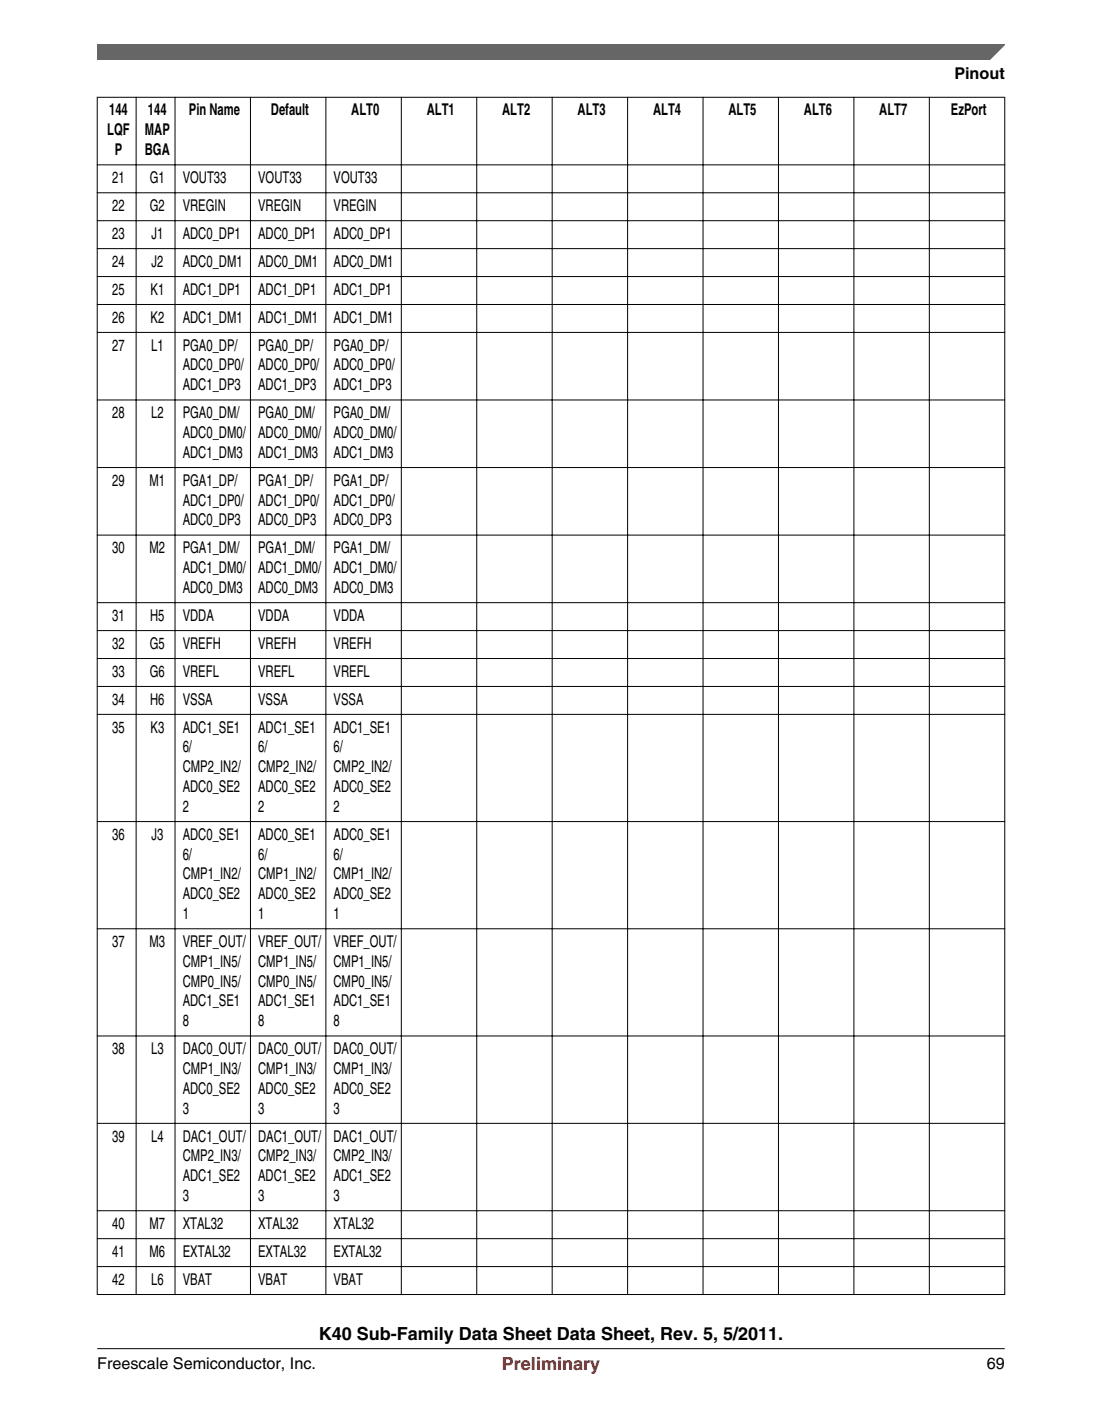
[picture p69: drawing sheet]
<svg xmlns="http://www.w3.org/2000/svg" width="216mm" height="274mm" viewBox="0 0 216 274" stroke-linecap="round" stroke-linejoin="round" font-family="sans-serif">
<defs><g id="words">
<text font-size="3.5" x="62.5" y="262.3">K40 Sub-Family Data Sheet Data Sheet, Rev. 5, 5/2011.</text>
<text font-size="3.5" fill="#f00" x="98.3" y="268.2">Preliminary</text>
<g font-size="3.2">
<text x="187" y="15.5">Pinout</text>
<text x="21.4" y="22.6">144</text>
<text x="29" y="22.6">144</text>
<text x="37" y="22.6">Pin Name</text>
<text x="53.1" y="22.6">Default</text>
<text x="68.8" y="22.6">ALT0</text>
<text x="83.6" y="22.6">ALT1</text>
<text x="98.4" y="22.6">ALT2</text>
<text x="113.2" y="22.6">ALT3</text>
<text x="127.9" y="22.6">ALT4</text>
<text x="142.7" y="22.6">ALT5</text>
<text x="157.5" y="22.6">ALT6</text>
<text x="172.3" y="22.6">ALT7</text>
<text x="186.3" y="22.6">EzPort</text>
<text x="21" y="26.5">LQF</text>
<text x="28.4" y="26.5">MAP</text>
<text x="22" y="35.8">21</text>
<text x="22.5" y="30.4">P</text>
<text x="28.4" y="30.4">BGA</text>
<text x="29.4" y="35.8">G1</text>
<text x="35.8" y="35.8">VOUT33</text>
<text x="50.6" y="35.8">VOUT33</text>
<text x="65.3" y="35.8">VOUT33</text>
<text x="22" y="41.3">22</text>
<text x="29.4" y="41.3">G2</text>
<text x="35.8" y="41.3">VREGIN</text>
<text x="50.6" y="41.3">VREGIN</text>
<text x="65.3" y="41.3">VREGIN</text>
<text x="22" y="46.8">23</text>
<text x="29.7" y="46.8">J1</text>
<text x="35.8" y="46.8">ADC0_DP1</text>
<text x="50.6" y="46.8">ADC0_DP1</text>
<text x="65.3" y="46.8">ADC0_DP1</text>
<text x="22" y="52.2">24</text>
<text x="29.7" y="52.2">J2</text>
<text x="35.8" y="52.2">ADC0_DM1</text>
<text x="50.6" y="52.2">ADC0_DM1</text>
<text x="65.3" y="52.2">ADC0_DM1</text>
<text x="22" y="57.7">25</text>
<text x="29.5" y="57.7">K1</text>
<text x="35.8" y="57.7">ADC1_DP1</text>
<text x="50.6" y="57.7">ADC1_DP1</text>
<text x="65.3" y="57.7">ADC1_DP1</text>
<text x="22" y="63.2">26</text>
<text x="29.5" y="63.2">K2</text>
<text x="35.8" y="63.2">ADC1_DM1</text>
<text x="50.6" y="63.2">ADC1_DM1</text>
<text x="65.3" y="63.2">ADC1_DM1</text>
<text x="22" y="68.6">27</text>
<text x="29.6" y="68.6">L1</text>
<text x="35.8" y="68.6">PGA0_DP/</text>
<text x="50.6" y="68.6">PGA0_DP/</text>
<text x="65.3" y="68.6">PGA0_DP/</text>
<text x="35.8" y="72.5">ADC0_DP0/</text>
<text x="35.8" y="76.4">ADC1_DP3</text>
<text x="50.6" y="72.5">ADC0_DP0/</text>
<text x="50.6" y="76.4">ADC1_DP3</text>
<text x="65.3" y="72.5">ADC0_DP0/</text>
<text x="65.3" y="76.4">ADC1_DP3</text>
<text x="22" y="81.9">28</text>
<text x="29.6" y="81.9">L2</text>
<text x="35.8" y="81.9">PGA0_DM/</text>
<text x="50.6" y="81.9">PGA0_DM/</text>
<text x="65.3" y="81.9">PGA0_DM/</text>
<text x="35.8" y="85.8">ADC0_DM0/</text>
<text x="35.8" y="89.6">ADC1_DM3</text>
<text x="50.6" y="85.8">ADC0_DM0/</text>
<text x="50.6" y="89.6">ADC1_DM3</text>
<text x="65.3" y="85.8">ADC0_DM0/</text>
<text x="65.3" y="89.6">ADC1_DM3</text>
<text x="22" y="95.1">29</text>
<text x="29.3" y="95.1">M1</text>
<text x="35.8" y="95.1">PGA1_DP/</text>
<text x="50.6" y="95.1">PGA1_DP/</text>
<text x="65.3" y="95.1">PGA1_DP/</text>
<text x="35.8" y="99">ADC1_DP0/</text>
<text x="50.6" y="99">ADC1_DP0/</text>
<text x="65.3" y="99">ADC1_DP0/</text>
<text x="35.8" y="102.9">ADC0_DP3</text>
<text x="50.6" y="102.9">ADC0_DP3</text>
<text x="65.3" y="102.9">ADC0_DP3</text>
<text x="22" y="108.3">30</text>
<text x="29.3" y="108.3">M2</text>
<text x="35.8" y="108.3">PGA1_DM/</text>
<text x="35.8" y="112.2">ADC1_DM0/</text>
<text x="50.6" y="108.3">PGA1_DM/</text>
<text x="50.6" y="112.2">ADC1_DM0/</text>
<text x="65.3" y="108.3">PGA1_DM/</text>
<text x="65.3" y="112.2">ADC1_DM0/</text>
<text x="35.8" y="116.1">ADC0_DM3</text>
<text x="50.6" y="116.1">ADC0_DM3</text>
<text x="65.3" y="116.1">ADC0_DM3</text>
<text x="22" y="121.6">31</text>
<text x="29.4" y="121.6">H5</text>
<text x="35.8" y="121.6">VDDA</text>
<text x="50.6" y="121.6">VDDA</text>
<text x="65.3" y="121.6">VDDA</text>
<text x="22" y="127">32</text>
<text x="29.4" y="127">G5</text>
<text x="35.8" y="127">VREFH</text>
<text x="50.6" y="127">VREFH</text>
<text x="65.3" y="127">VREFH</text>
<text x="22" y="132.5">33</text>
<text x="22" y="138">34</text>
<text x="29.4" y="132.5">G6</text>
<text x="29.4" y="138">H6</text>
<text x="35.8" y="132.5">VREFL</text>
<text x="35.8" y="138">VSSA</text>
<text x="50.6" y="132.5">VREFL</text>
<text x="50.6" y="138">VSSA</text>
<text x="65.3" y="132.5">VREFL</text>
<text x="65.3" y="138">VSSA</text>
<text x="22" y="143.4">35</text>
<text x="29.5" y="143.4">K3</text>
<text x="35.8" y="143.4">ADC1_SE1</text>
<text x="50.6" y="143.4">ADC1_SE1</text>
<text x="65.3" y="143.4">ADC1_SE1</text>
<text x="35.8" y="147.3">6/</text>
<text x="50.6" y="147.3">6/</text>
<text x="65.3" y="147.3">6/</text>
<text x="35.8" y="151.2">CMP2_IN2/</text>
<text x="35.8" y="155.1">ADC0_SE2</text>
<text x="50.6" y="151.2">CMP2_IN2/</text>
<text x="50.6" y="155.1">ADC0_SE2</text>
<text x="65.3" y="151.2">CMP2_IN2/</text>
<text x="65.3" y="155.1">ADC0_SE2</text>
<text x="35.8" y="159">2</text>
<text x="50.6" y="159">2</text>
<text x="65.3" y="159">2</text>
<text x="22" y="164.4">36</text>
<text x="29.7" y="164.4">J3</text>
<text x="35.8" y="164.4">ADC0_SE1</text>
<text x="50.6" y="164.4">ADC0_SE1</text>
<text x="65.3" y="164.4">ADC0_SE1</text>
<text x="35.8" y="168.3">6/</text>
<text x="35.8" y="172.2">CMP1_IN2/</text>
<text x="50.6" y="168.3">6/</text>
<text x="50.6" y="172.2">CMP1_IN2/</text>
<text x="65.3" y="168.3">6/</text>
<text x="65.3" y="172.2">CMP1_IN2/</text>
<text x="35.8" y="176.1">ADC0_SE2</text>
<text x="35.8" y="179.9">1</text>
<text x="50.6" y="176.1">ADC0_SE2</text>
<text x="50.6" y="179.9">1</text>
<text x="65.3" y="176.1">ADC0_SE2</text>
<text x="65.3" y="179.9">1</text>
<text x="22" y="185.4">37</text>
<text x="29.3" y="185.4">M3</text>
<text x="35.8" y="185.4">VREF_OUT/</text>
<text x="50.6" y="185.4">VREF_OUT/</text>
<text x="65.3" y="185.4">VREF_OUT/</text>
<text x="35.8" y="189.3">CMP1_IN5/</text>
<text x="50.6" y="189.3">CMP1_IN5/</text>
<text x="65.3" y="189.3">CMP1_IN5/</text>
<text x="35.8" y="193.2">CMP0_IN5/</text>
<text x="35.8" y="197.1">ADC1_SE1</text>
<text x="50.6" y="193.2">CMP0_IN5/</text>
<text x="50.6" y="197.1">ADC1_SE1</text>
<text x="65.3" y="193.2">CMP0_IN5/</text>
<text x="65.3" y="197.1">ADC1_SE1</text>
<text x="35.8" y="200.9">8</text>
<text x="50.6" y="200.9">8</text>
<text x="65.3" y="200.9">8</text>
<text x="22" y="206.4">38</text>
<text x="29.6" y="206.4">L3</text>
<text x="35.8" y="206.4">DAC0_OUT/</text>
<text x="50.6" y="206.4">DAC0_OUT/</text>
<text x="65.3" y="206.4">DAC0_OUT/</text>
<text x="35.8" y="210.3">CMP1_IN3/</text>
<text x="35.8" y="214.2">ADC0_SE2</text>
<text x="50.6" y="210.3">CMP1_IN3/</text>
<text x="50.6" y="214.2">ADC0_SE2</text>
<text x="65.3" y="210.3">CMP1_IN3/</text>
<text x="65.3" y="214.2">ADC0_SE2</text>
<text x="35.8" y="218">3</text>
<text x="50.6" y="218">3</text>
<text x="65.3" y="218">3</text>
<text x="22" y="223.5">39</text>
<text x="29.6" y="223.5">L4</text>
<text x="35.8" y="223.5">DAC1_OUT/</text>
<text x="35.8" y="227.4">CMP2_IN3/</text>
<text x="50.6" y="223.5">DAC1_OUT/</text>
<text x="50.6" y="227.4">CMP2_IN3/</text>
<text x="65.3" y="223.5">DAC1_OUT/</text>
<text x="65.3" y="227.4">CMP2_IN3/</text>
<text x="35.8" y="231.3">ADC1_SE2</text>
<text x="50.6" y="231.3">ADC1_SE2</text>
<text x="65.3" y="231.3">ADC1_SE2</text>
<text x="35.8" y="235.2">3</text>
<text x="50.6" y="235.2">3</text>
<text x="65.3" y="235.2">3</text>
<text x="22" y="240.6">40</text>
<text x="29.3" y="240.6">M7</text>
<text x="35.8" y="240.6">XTAL32</text>
<text x="50.6" y="240.6">XTAL32</text>
<text x="65.3" y="240.6">XTAL32</text>
<text x="22" y="246.1">41</text>
<text x="22" y="251.6">42</text>
<text x="29.3" y="246.1">M6</text>
<text x="29.6" y="251.6">L6</text>
<text x="35.8" y="246.1">EXTAL32</text>
<text x="35.8" y="251.6">VBAT</text>
<text x="50.6" y="246.1">EXTAL32</text>
<text x="50.6" y="251.6">VBAT</text>
<text x="65.3" y="246.1">EXTAL32</text>
<text x="65.3" y="251.6">VBAT</text>
<text x="19" y="268">Freescale Semiconductor, Inc.</text>
<text x="193.3" y="268">69</text>
</g>
</g></defs>
<g fill="none" stroke="#000" stroke-width=".2">
<path d="M19 19h177.9M19 19v234.6M26.7 19v234.6M34.3 19v234.6M49.1 19v234.6M63.8 19v234.6M78.6 19v234.6M93.4 19v234.6M108.2 19v234.6M123 19v234.6M137.7 19v234.6M152.5 19v234.6"/>
<path d="M167.3 19v234.6M182.1 19v234.6M196.8 19v234.6M19 32.3h177.9M19 37.7h177.9M19 43.2h177.9M19 48.7h177.9M19 54.2h177.9M19 59.6h177.9M19 65.1h177.9M19 78.3h177.9M19 91.5h177.9"/>
<path d="M19 104.8h177.9M19 118h177.9M19 123.5h177.9M19 128.9h177.9M19 134.4h177.9M19 139.9h177.9M19 160.9h177.9M19 181.9h177.9M19 202.8h177.9M19 220h177.9M19 237.1h177.9M19 242.5h177.9"/>
<path d="M19 248h177.9M19 253.5h177.9"/>
</g>
<path d="M19 8.7h177.8l-5.6 3h-172.2z" fill="#666"/>
<path d="M19 11.7v-3h177.8l-3 3" fill="none" stroke="#666" stroke-width=".28"/>
<path d="M19 264.1h177.8" fill="none" stroke="#000" stroke-width=".2"/>
<use href="#words"/>
</svg>
